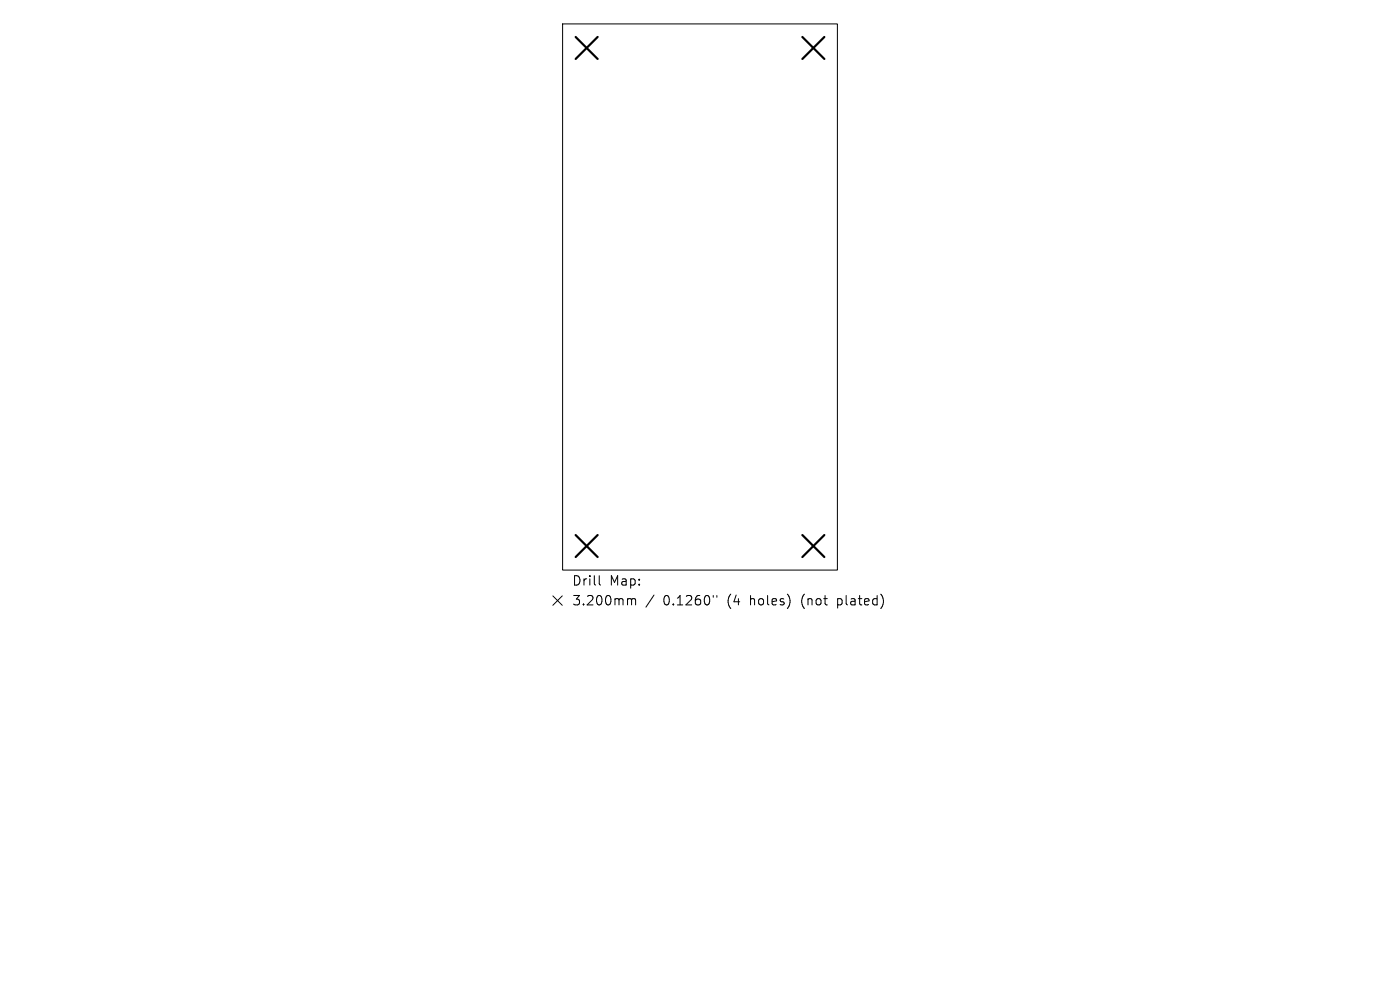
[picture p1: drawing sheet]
<svg xmlns="http://www.w3.org/2000/svg" width="297mm" height="210mm" viewBox="0 0 297 210" stroke-linecap="round" stroke-linejoin="round" font-family="sans-serif">
<defs><g id="words">
<g font-size="2.8">
<text x="121.3" y="124.5">Drill</text>
<text x="129.3" y="124.5">Map:</text>
<text x="121.3" y="128.7">3.200mm</text>
<text x="140.7" y="128.7">0.1260&quot;</text>
<text x="154.5" y="128.7">(4</text>
<text x="159.4" y="128.7">holes)</text>
<text x="170.5" y="128.7">(not</text>
<text x="178.3" y="128.7">plated)</text>
</g>
</g></defs>
<path d="M119.4 5.1h58.2v115.8h-58.2zM117.3 126.4l2 2M119.3 126.4l-2 2M127.1 122.1v1.7l.3 .3M133.4 127l.5 .1 .1 .2M134 127.3l.3-.3 .4 .1 .1 1.2M134 127.3v1M138.7 126.2l-1.7 2.6M151.3 126.3v.4M152.1 126.3v.4" fill="none" stroke="#000" stroke-width=".21"/>
<path d="M122.1 7.8l4.7 4.7M126.8 7.8l-4.7 4.7M170.2 7.8l4.7 4.7M174.9 7.8l-4.7 4.7M122.1 113.5l4.7 4.7M126.8 113.5l-4.7 4.7M170.2 113.5l4.7 4.7M174.9 113.5l-4.7 4.7" fill="none" stroke="#000" stroke-width=".47"/>
<use href="#words"/>
</svg>
